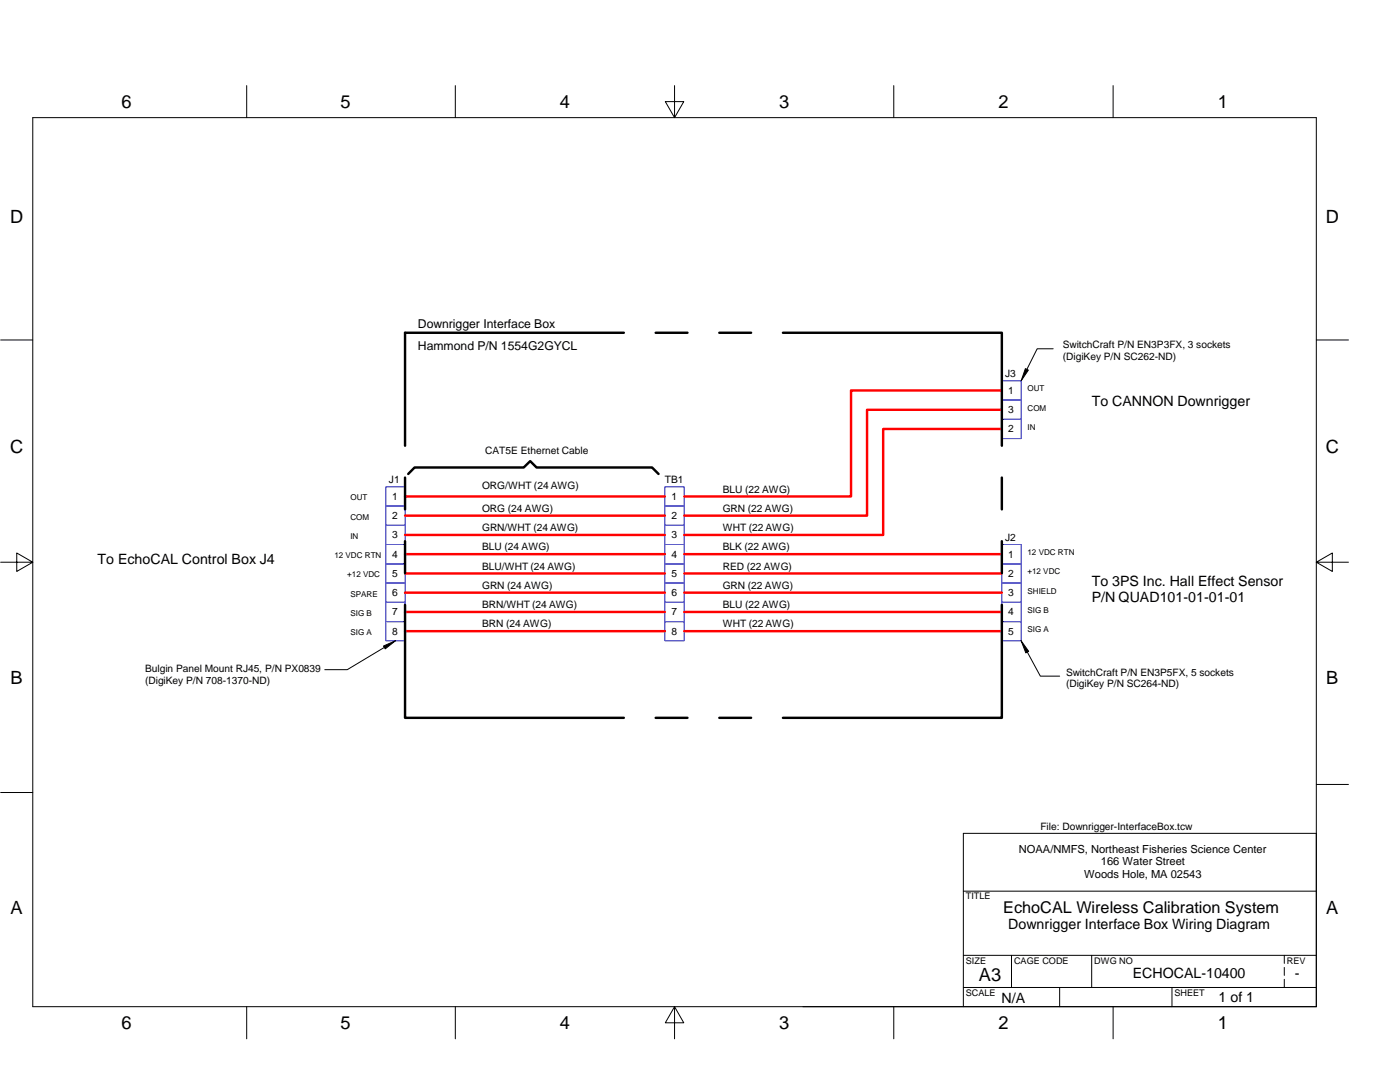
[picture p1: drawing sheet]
<svg xmlns="http://www.w3.org/2000/svg" width="279mm" height="216mm" viewBox="0 0 279 216" stroke-linecap="round" stroke-linejoin="round" font-family="sans-serif">
<defs><g id="words">
<g font-size="3.6">
<text x="24.2" y="21.5">6</text>
<text x="68" y="21.5">5</text>
<text x="111.7" y="21.5">4</text>
<text x="155.5" y="21.5">3</text>
<text x="199.2" y="21.5">2</text>
<text x="243" y="21.5">1</text>
<text x="2" y="44.5">D</text>
<text x="264.6" y="44.5">D</text>
<text x="2" y="90.5">C</text>
<text x="264.6" y="90.5">C</text>
<text x="2.1" y="136.4">B</text>
<text x="264.7" y="136.4">B</text>
<text x="2.1" y="182.4">A</text>
<text x="264.7" y="182.4">A</text>
<text x="195.4" y="195.8">A3</text>
<text x="24.2" y="205.3">6</text>
<text x="68" y="205.3">5</text>
<text x="111.7" y="205.3">4</text>
<text x="155.5" y="205.3">3</text>
<text x="199.2" y="205.3">2</text>
<text x="243" y="205.3">1</text>
</g>
<text font-size="3.2" x="200.2" y="182.3">EchoCAL Wireless Calibration System</text>
<g font-size="2.8">
<text x="217.9" y="81.1">To CANNON Downrigger</text>
<text x="19.5" y="112.5">To EchoCAL Control Box J4</text>
<text x="217.9" y="117">To 3PS Inc. Hall Effect Sensor</text>
<text x="217.9" y="120.1">P/N QUAD101-01-01-01</text>
<text x="201.2" y="185.5">Downrigger Interface Box Wiring Diagram</text>
<text x="226.1" y="195.2">ECHOCAL-10400</text>
<text x="258.4" y="195.2">-</text>
<text x="199.9" y="200">N/A</text>
<text x="243.2" y="199.9">1 of 1</text>
</g>
<g font-size="2.4">
<text x="83.4" y="65.4">Downrigger Interface Box</text>
<text x="83.4" y="69.9">Hammond P/N 1554G2GYCL</text>
</g>
<g font-size="2.2">
<text x="203.3" y="170.2">NOAA/NMFS, Northeast Fisheries Science Center</text>
<text x="219.7" y="172.7">166 Water Street</text>
<text x="216.4" y="175.2">Woods Hole, MA 02543</text>
</g>
<g font-size="2">
<text x="212.1" y="69.5">SwitchCraft P/N EN3P3FX, 3 sockets</text>
<text x="212.1" y="71.8">(DigiKey P/N SC262-ND)</text>
<text x="200.6" y="75.2">J3</text>
<text x="201.2" y="78.6">1</text>
<text x="201.2" y="82.4">3</text>
<text x="201.2" y="86.3">2</text>
<text x="96.8" y="90.6">CAT5E Ethernet Cable</text>
<text x="77.6" y="96.4">J1</text>
<text x="78.3" y="99.8">1</text>
<text x="96.2" y="97.7">ORG/WHT (24 AWG)</text>
<text x="132.7" y="96.4">TB1</text>
<text x="134" y="99.7">1</text>
<text x="144.2" y="98.3">BLU (22 AWG)</text>
<text x="78.3" y="103.6">2</text>
<text x="78.3" y="107.4">3</text>
<text x="96.2" y="102.2">ORG (24 AWG)</text>
<text x="96.2" y="106">GRN/WHT (24 AWG)</text>
<text x="134" y="103.6">2</text>
<text x="134" y="107.4">3</text>
<text x="144.2" y="106">WHT (22 AWG)</text>
<text x="144.2" y="102.2">GRN (22 AWG)</text>
<text x="200.6" y="107.9">J2</text>
<text x="78.3" y="111.3">4</text>
<text x="96.2" y="109.8">BLU (24 AWG)</text>
<text x="96.2" y="113.7">BLU/WHT (24 AWG)</text>
<text x="134" y="111.3">4</text>
<text x="144.2" y="109.8">BLK (22 AWG)</text>
<text x="144.2" y="113.7">RED (22 AWG)</text>
<text x="201.2" y="111.3">1</text>
<text x="78.3" y="115.1">5</text>
<text x="78.3" y="119">6</text>
<text x="96.2" y="117.5">GRN (24 AWG)</text>
<text x="134" y="115.1">5</text>
<text x="134" y="119">6</text>
<text x="144.2" y="117.5">GRN (22 AWG)</text>
<text x="201.2" y="115.1">2</text>
<text x="201.2" y="119">3</text>
<text x="78.3" y="122.8">7</text>
<text x="96.2" y="121.4">BRN/WHT (24 AWG)</text>
<text x="96.2" y="125.2">BRN (24 AWG)</text>
<text x="134" y="122.8">7</text>
<text x="144.2" y="121.4">BLU (22 AWG)</text>
<text x="144.2" y="125.2">WHT (22 AWG)</text>
<text x="201.2" y="122.8">4</text>
<text x="78.3" y="126.6">8</text>
<text x="134" y="126.6">8</text>
<text x="201.2" y="126.6">5</text>
<text x="29" y="134.2">Bulgin Panel Mount RJ45, P/N PX0839</text>
<text x="29" y="136.4">(DigiKey P/N 708-1370-ND)</text>
<text x="212.7" y="134.8">SwitchCraft P/N EN3P5FX, 5 sockets</text>
<text x="212.7" y="137.1">(DigiKey P/N SC264-ND)</text>
<text x="207.6" y="165.5">File: Downrigger-InterfaceBox.tcw</text>
</g>
<g font-size="1.8">
<text x="192.8" y="179.5">TITLE</text>
<text x="192.8" y="192.3">SIZE</text>
<text x="202.4" y="192.3">CAGE CODE</text>
<text x="218.4" y="192.3">DWG NO</text>
<text x="256.8" y="192.3">REV</text>
<text x="192.8" y="198.7">SCALE</text>
<text x="234.4" y="198.7">SHEET</text>
</g>
<g font-size="1.6">
<text x="205.1" y="78.1">OUT</text>
<text x="205.1" y="81.9">COM</text>
<text x="205.1" y="85.8">IN</text>
<text x="69.9" y="99.9">OUT</text>
<text x="69.9" y="103.7">COM</text>
<text x="69.9" y="107.5">IN</text>
<text x="66.7" y="111.4">12 VDC RTN</text>
<text x="205.1" y="110.8">12 VDC RTN</text>
<text x="69.3" y="115.2">+12 VDC</text>
<text x="69.9" y="119.1">SPARE</text>
<text x="205.1" y="114.6">+12 VDC</text>
<text x="205.1" y="118.4">SHIELD</text>
<text x="69.9" y="122.9">SIG B</text>
<text x="205.1" y="122.3">SIG B</text>
<text x="69.9" y="126.8">SIG A</text>
<text x="205.1" y="126.1">SIG A</text>
</g>
</g></defs>
<g fill="none" stroke="#000" stroke-width=".2">
<path d="M49.2 17.1v6.4M90.9 17.1v6.4M134.6 17.1v6.4l1.9-3.2h-3.7l1.8 3.2M178.4 17.1v6.4M222.1 17.1v6.4M6.5 23.5h256.2v177.4h-256.2zM.1 67.8h6.4M204.6 73.6l.6 .3-1.4 2.1zM210.2 69.6h-3.2l-2.1 4.1M262.7 67.8h6.4M.1 112.2h6.4l-3.2-1.9v3.7l3.2-1.8M262.7 112.2l3.2-1.9v3.7l-3.2-1.8h6.4"/>
<path d="M76.5 128.9l2.4-1-2 1.6zM76.7 129.2l-7.4 4.4h-4.5M203.8 127.9l1.5 2.1-.6 .3zM205 130.1l2.6 4.8h3.9M.1 158.1h6.4M262.7 156.5h6.4M192.3 177.8h70.4M192.3 190.6h70.4M192.3 197h70.4M201.9 190.6v6.4M211.5 197v3.9M217.9 190.6v6.4"/>
<path d="M233.9 197v3.9M256.3 190.6v1.6M256.3 193v1.6M256.3 195.4v1.6M49.2 200.9v6.4M90.9 200.9v6.4M134.6 200.9l1.9 3.2h-3.7l1.8-3.2v6.4M160.2 200.9h102.5M178.4 200.9v6.4M192.3 200.9v-34.6h70.4v34.6M222.1 200.9v6.4"/>
</g>
<g fill="none" stroke="#00f" stroke-width=".2">
<path d="M199.9 76h3.9v3.8h-3.9zM199.9 79.8h3.9v3.9h-3.9zM77 97.1h3.8v3.9h-3.8zM132.7 97.1h3.8v3.9h-3.8zM199.9 83.7h3.9v3.8h-3.9zM77 101h3.8v3.8h-3.8zM77 104.8h3.8v3.8h-3.8zM77 108.6h3.8v3.9h-3.8zM77 112.5h3.8v3.9h-3.8zM77 116.4h3.8v3.8h-3.8zM132.7 101h3.8v3.8h-3.8zM132.7 104.8h3.8v3.8h-3.8z"/>
<path d="M132.7 108.6h3.8v3.9h-3.8zM132.7 112.5h3.8v3.9h-3.8zM132.7 116.4h3.8v3.8h-3.8zM199.9 108.6h3.9v3.9h-3.9zM199.9 112.5h3.9v3.9h-3.9zM199.9 116.4h3.9v3.8h-3.9zM77 120.2h3.8v3.8h-3.8zM77 124h3.8v3.9h-3.8zM132.7 120.2h3.8v3.8h-3.8zM132.7 124h3.8v3.9h-3.8zM199.9 120.2h3.9v3.8h-3.9zM199.9 124h3.9v3.9h-3.9z"/>
</g>
<g fill="none" stroke="#f00" stroke-width=".49">
<path d="M199.9 77.9h-30.1v21.2h-33.3M80.8 99.1h51.9M199.9 85.6h-23.6v21.1h-39.8M199.9 81.8h-26.9v21.1h-36.5M80.8 102.9h51.9M80.8 106.7h51.9M80.8 110.6h51.9M80.8 114.4h51.9M80.8 118.3h51.9M136.5 110.6h63.4M136.5 114.4h63.4M136.5 118.3h63.4"/>
<path d="M80.8 122.1h51.9M80.8 125.9h51.9M136.5 122.1h63.4M136.5 125.9h63.4"/>
</g>
<g fill="none" stroke="#000" stroke-width=".49">
<path d="M124.5 66.4h-43.7v22.5M130.9 66.4h6.3M143.6 66.4h6.3M156.3 66.4h43.6v22.5M80.8 95.3v6.3M81.5 94.6l1.2-1.3h21.8l1.3-1.3 1.3 1.3h23l1.3 1.3M199.9 95.3v6.3M80.8 108v6.3M199.9 108v6.3M80.8 120.7v22.5h43.7M199.9 120.7v22.5h-43.6M130.9 143.2h6.3"/>
<path d="M143.6 143.2h6.3"/>
</g>
<g fill="#000">
<path d="M204.6 73.6l.6 .3-1.4 2.1 1.1-2.3-1.1 2.3z" fill-rule="evenodd"/>
<path d="M76.5 128.9l2.4-1-2.2 1.3 2.2-1.3-2 1.6z" fill-rule="evenodd"/>
<path d="M203.8 127.9l1.5 2.1-.6 .3-.9-2.4 1.2 2.2z" fill-rule="evenodd"/>
</g>
<use href="#words"/>
</svg>
